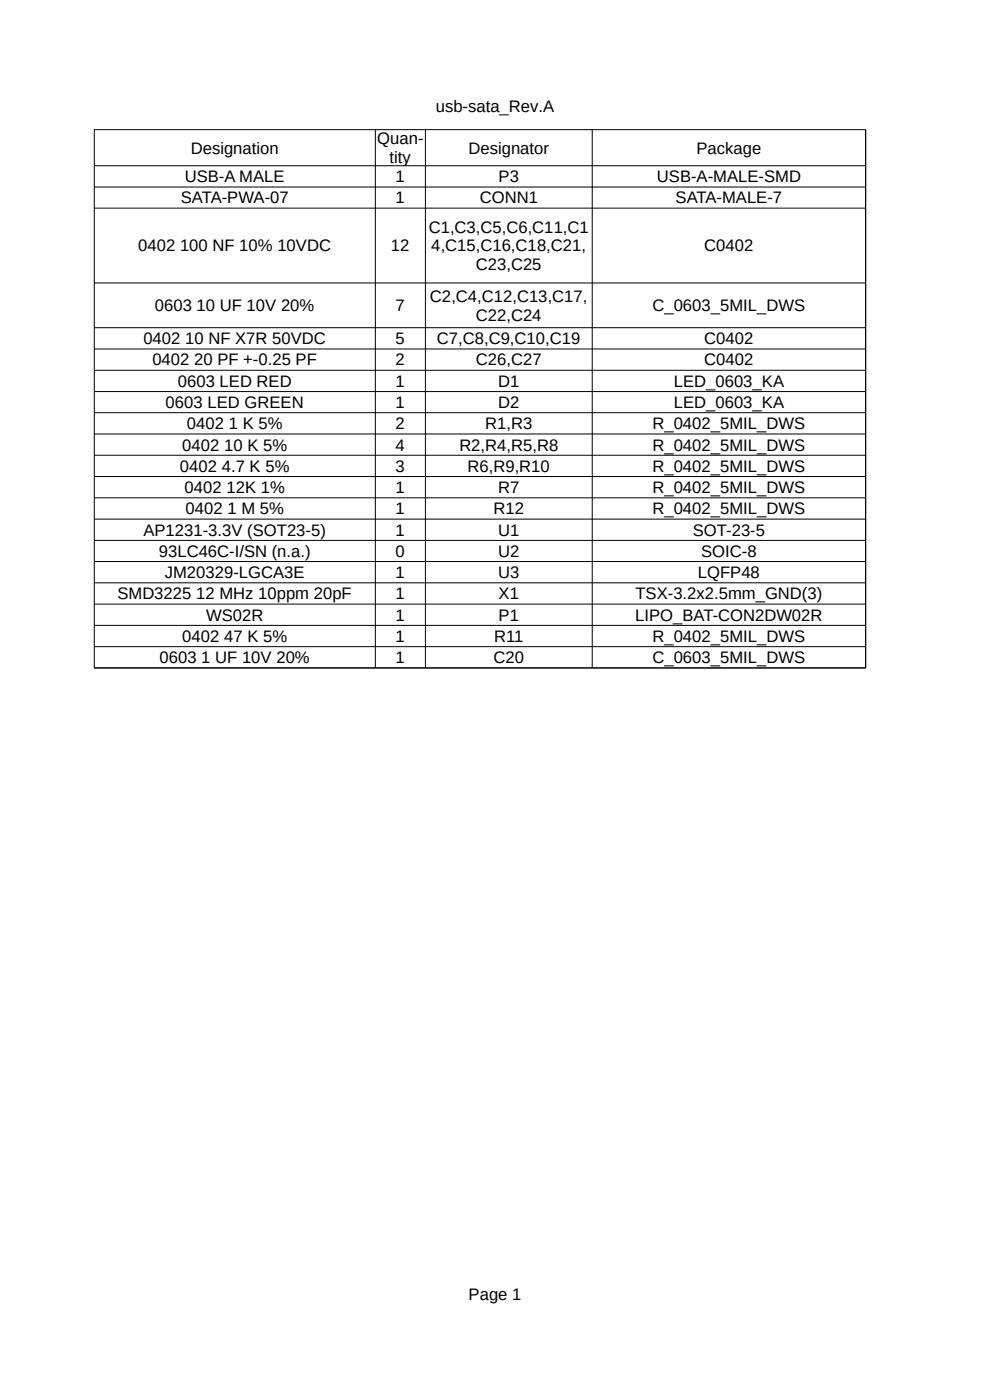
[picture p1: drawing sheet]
<svg xmlns="http://www.w3.org/2000/svg" width="210mm" height="297mm" viewBox="0 0 210 297" stroke-linecap="round" stroke-linejoin="round" font-family="sans-serif">
<defs><g id="words">
<g font-size="3.5">
<text x="92.5" y="23.8">usb-sata_Rev.A</text>
<text x="40.5" y="32.6">Designation</text>
<text x="80" y="30.6">Quan-</text>
<text x="82.7" y="34.6">tity</text>
<text x="99.4" y="32.6">Designator</text>
<text x="147.7" y="32.6">Package</text>
<text x="39.2" y="38.7">USB-A MALE</text>
<text x="83.9" y="38.7">1</text>
<text x="105.8" y="38.7">P3</text>
<text x="139.3" y="38.7">USB-A-MALE-SMD</text>
<text x="38.3" y="43.2">SATA-PWA-07</text>
<text x="83.9" y="43.2">1</text>
<text x="101.8" y="43.2">CONN1</text>
<text x="143.3" y="43.2">SATA-MALE-7</text>
<text x="29.3" y="53.3">0402 100 NF 10% 10VDC</text>
<text x="82.9" y="53.3">12</text>
<text x="90.9" y="49.4">C1,C3,C5,C6,C11,C1</text>
<text x="91.5" y="53.3">4,C15,C16,C18,C21,</text>
<text x="149.4" y="53.3">C0402</text>
<text x="101" y="57.3">C23,C25</text>
<text x="91.2" y="64.1">C2,C4,C12,C13,C17,</text>
<text x="32.8" y="66">0603 10 UF 10V 20%</text>
<text x="83.9" y="66">7</text>
<text x="101" y="68">C22,C24</text>
<text x="138.4" y="66">C_0603_5MIL_DWS</text>
<text x="30.4" y="73">0402 10 NF X7R 50VDC</text>
<text x="32.3" y="77.5">0402 20 PF +-0.25 PF</text>
<text x="83.9" y="73">5</text>
<text x="83.9" y="77.5">2</text>
<text x="92.7" y="73">C7,C8,C9,C10,C19</text>
<text x="101" y="77.5">C26,C27</text>
<text x="149.4" y="73">C0402</text>
<text x="149.4" y="77.5">C0402</text>
<text x="37.7" y="82">0603 LED RED</text>
<text x="83.9" y="82">1</text>
<text x="105.7" y="82">D1</text>
<text x="142.9" y="82">LED_0603_KA</text>
<text x="35.1" y="86.6">0603 LED GREEN</text>
<text x="83.9" y="86.6">1</text>
<text x="105.7" y="86.6">D2</text>
<text x="142.9" y="86.6">LED_0603_KA</text>
<text x="38.7" y="95.6">0402 10 K 5%</text>
<text x="39.7" y="91.1">0402 1 K 5%</text>
<text x="83.9" y="91.1">2</text>
<text x="83.9" y="95.6">4</text>
<text x="97.4" y="95.6">R2,R4,R5,R8</text>
<text x="102.9" y="91.1">R1,R3</text>
<text x="138.4" y="91.1">R_0402_5MIL_DWS</text>
<text x="138.4" y="95.6">R_0402_5MIL_DWS</text>
<text x="38.2" y="100.1">0402 4.7 K 5%</text>
<text x="83.9" y="100.1">3</text>
<text x="99.2" y="100.1">R6,R9,R10</text>
<text x="138.4" y="100.1">R_0402_5MIL_DWS</text>
<text x="39.2" y="104.6">0402 12K 1%</text>
<text x="83.9" y="104.6">1</text>
<text x="105.7" y="104.6">R7</text>
<text x="138.4" y="104.6">R_0402_5MIL_DWS</text>
<text x="30.4" y="113.6">AP1231-3.3V (SOT23-5)</text>
<text x="39.4" y="109.1">0402 1 M 5%</text>
<text x="83.9" y="109.1">1</text>
<text x="83.9" y="113.6">1</text>
<text x="104.7" y="109.1">R12</text>
<text x="105.7" y="113.6">U1</text>
<text x="138.4" y="109.1">R_0402_5MIL_DWS</text>
<text x="147" y="113.6">SOT-23-5</text>
<text x="33.7" y="118.1">93LC46C-I/SN (n.a.)</text>
<text x="83.9" y="118.1">0</text>
<text x="105.7" y="118.1">U2</text>
<text x="148.7" y="118.1">SOIC-8</text>
<text x="35" y="122.6">JM20329-LGCA3E</text>
<text x="83.9" y="122.6">1</text>
<text x="105.7" y="122.6">U3</text>
<text x="148" y="122.6">LQFP48</text>
<text x="24.9" y="127.1">SMD3225 12 MHz 10ppm 20pF</text>
<text x="43.7" y="131.6">WS02R</text>
<text x="83.9" y="127.1">1</text>
<text x="83.9" y="131.6">1</text>
<text x="105.8" y="127.1">X1</text>
<text x="105.8" y="131.6">P1</text>
<text x="134.7" y="131.6">LIPO_BAT-CON2DW02R</text>
<text x="134.8" y="127.1">TSX-3.2x2.5mm_GND(3)</text>
<text x="38.7" y="136.2">0402 47 K 5%</text>
<text x="83.9" y="136.2">1</text>
<text x="104.8" y="136.2">R11</text>
<text x="138.4" y="136.2">R_0402_5MIL_DWS</text>
<text x="33.8" y="140.7">0603 1 UF 10V 20%</text>
<text x="83.9" y="140.7">1</text>
<text x="104.7" y="140.7">C20</text>
<text x="138.4" y="140.7">C_0603_5MIL_DWS</text>
<text x="99.4" y="275.8">Page 1</text>
</g>
</g></defs>
<g fill="none" stroke="#000" stroke-width=".21">
<path d="M20 27.5h163.6v114.2h-163.6zM20 35.2h163.6M20 39.7h163.6M79.6 27.5v114.2M90.2 27.5v114.2M125.6 27.5v114.2M20 44.2h163.6M20 60h163.6M20 69.5h163.6M20 74h163.6M20 78.5h163.6M20 83.1h163.6"/>
<path d="M20 87.5h163.6M20 92.1h163.6M20 96.6h163.6M20 101.1h163.6M20 105.6h163.6M20 110.1h163.6M20 114.6h163.6M20 119.1h163.6M20 123.6h163.6M20 128.2h163.6M20 132.7h163.6M20 137.2h163.6"/>
</g>
<use href="#words"/>
</svg>
